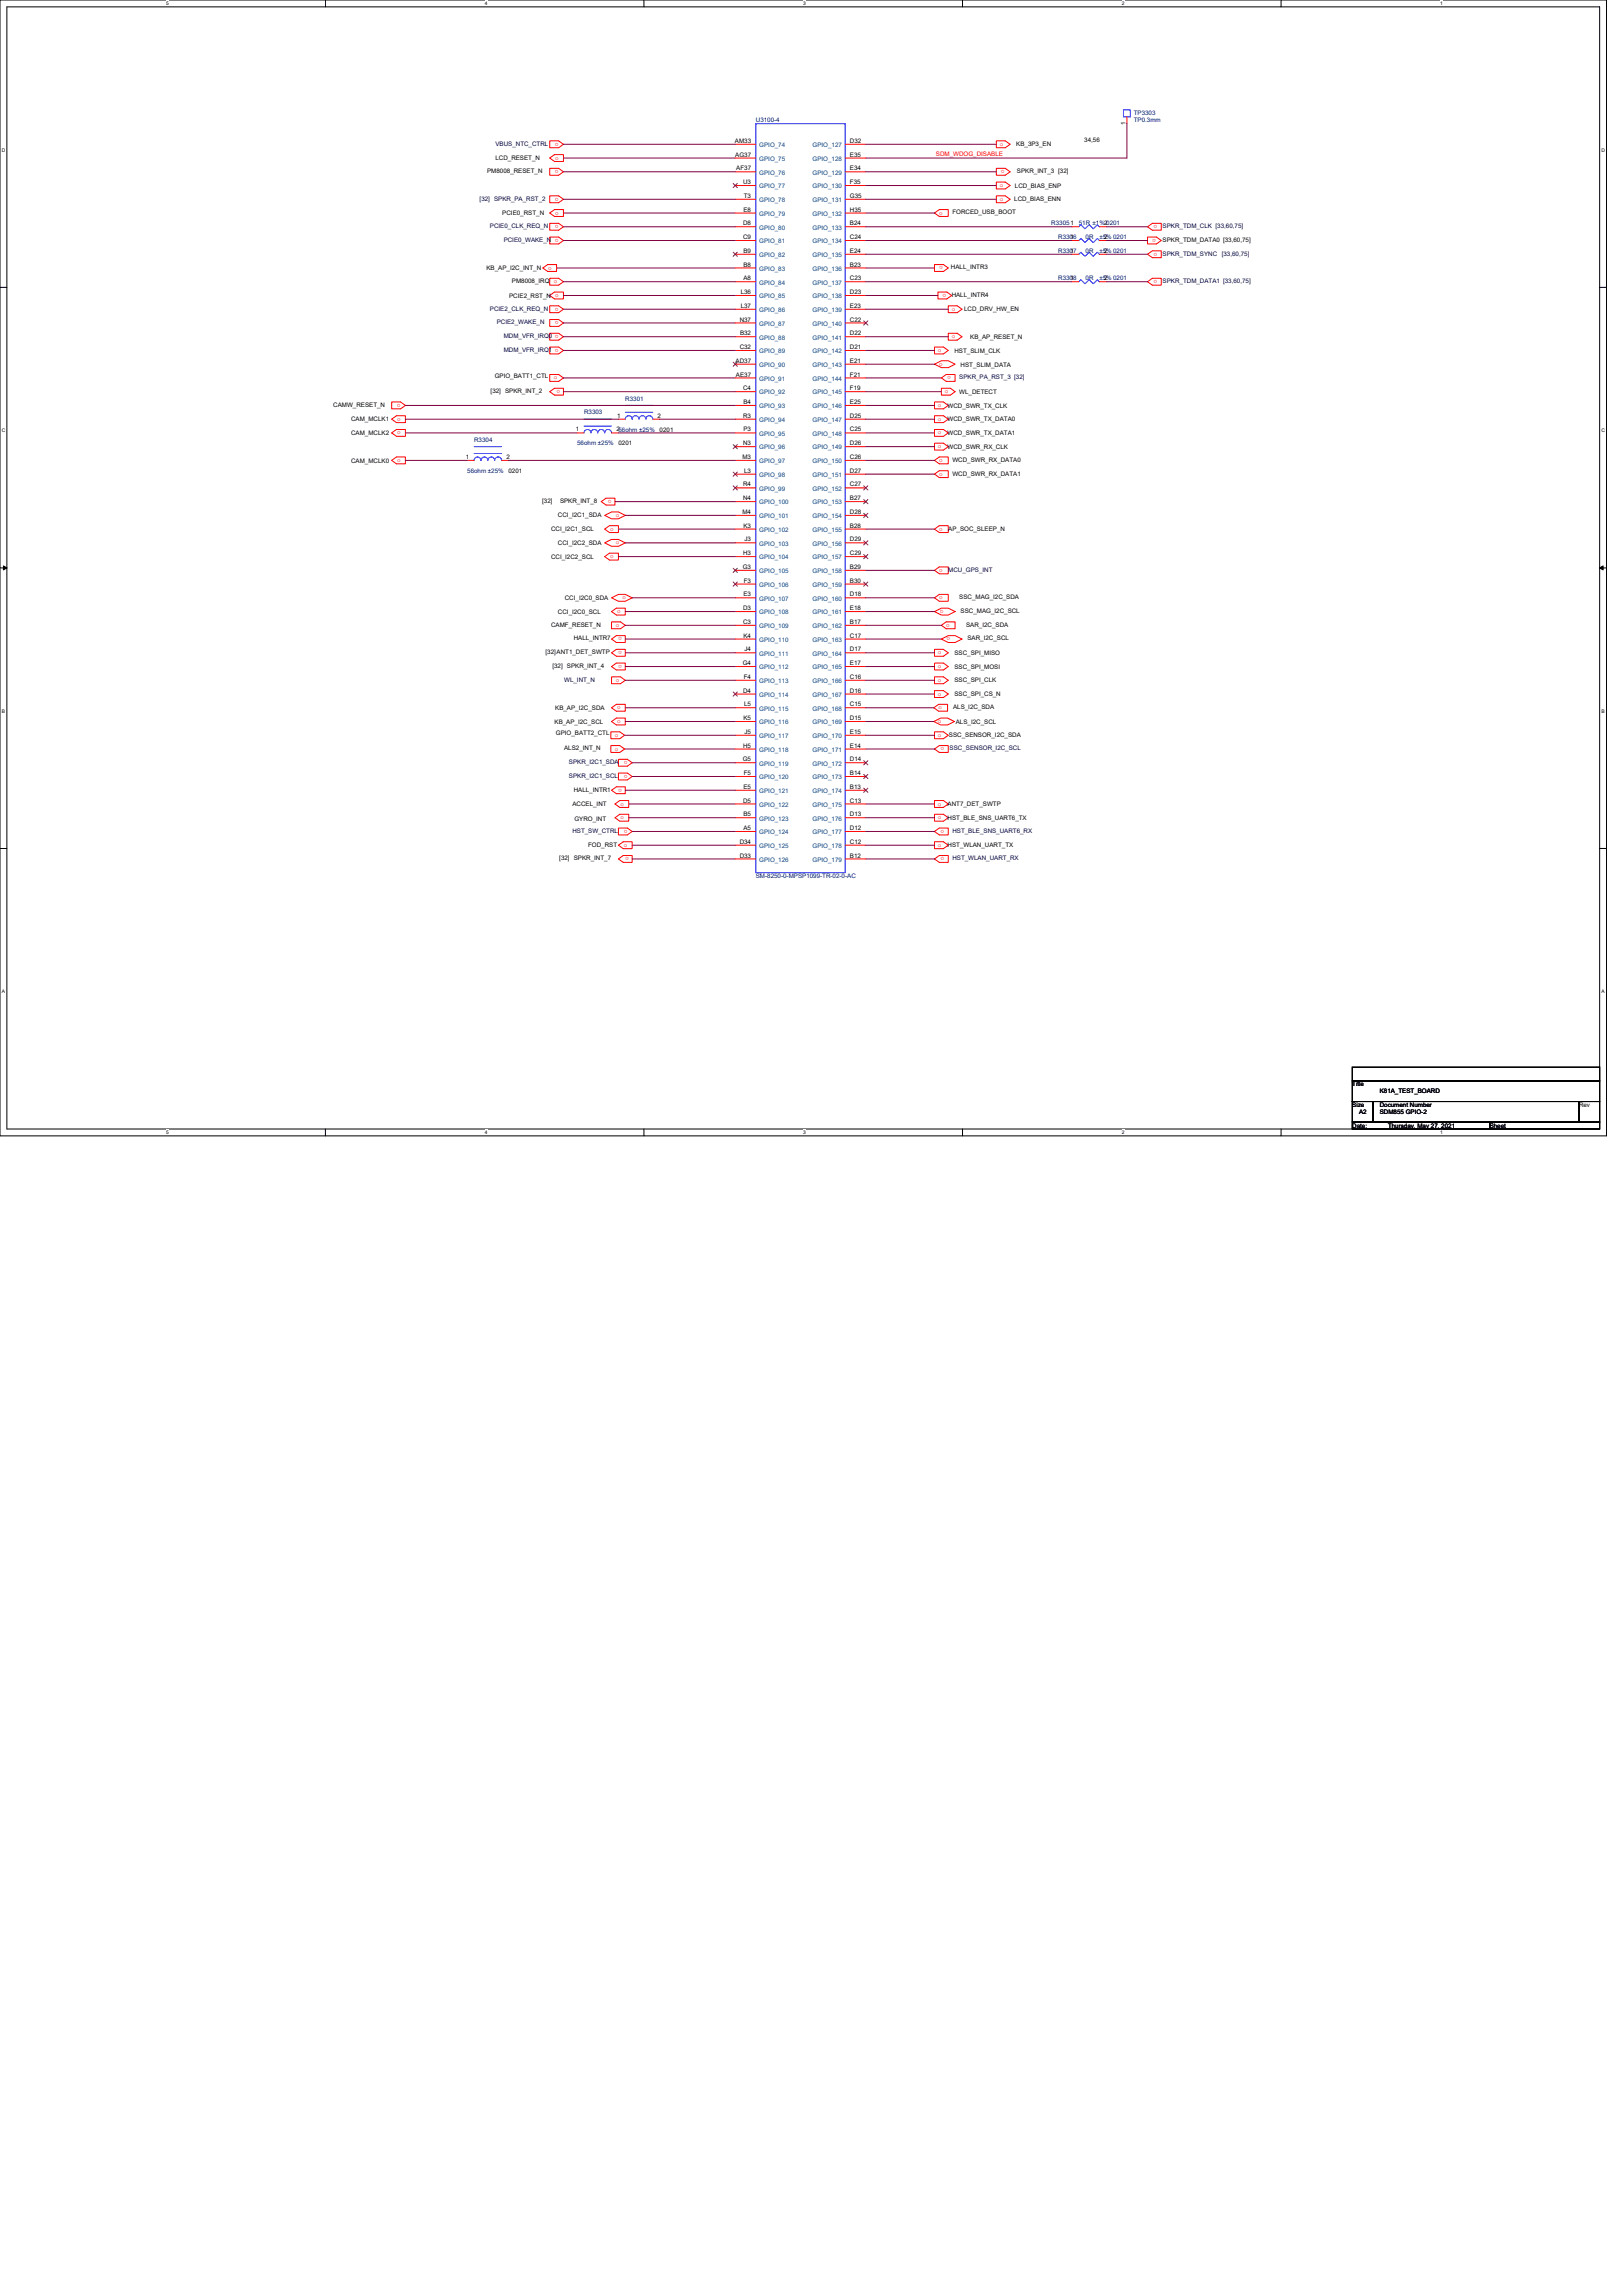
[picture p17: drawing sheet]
<svg xmlns="http://www.w3.org/2000/svg" width="210mm" height="297mm" viewBox="0 0 210 297" stroke-linecap="round" stroke-linejoin="round" font-family="sans-serif">
<defs><g id="words">
<g font-size=".8" fill="#000080">
<text x="97.8" y="15.8">U3100-4</text>
<text x="146.7" y="14.9">TP3303</text>
<text x="146.7" y="15.8">TP0.3mm</text>
<text x="136" y="29.2">R33051</text>
<text x="139.6" y="29.2">51R ±1% 0201</text>
<text x="136.9" y="30.9">R3306</text>
<text x="136.9" y="32.7">R3307</text>
<text x="140.5" y="30.9">0R</text>
<text x="140.5" y="32.7">0R</text>
<text x="142.2" y="30.9">±5% 0201</text>
<text x="142.2" y="32.7">±5% 0201</text>
<text x="136.9" y="36.3">R3308</text>
<text x="140.5" y="36.3">0R</text>
<text x="142.2" y="36.3">±5% 0201</text>
<text x="75.6" y="53.6">R3303</text>
<text x="80.9" y="51.8">R3301</text>
<text x="61.3" y="57.2">R3304</text>
<text x="74.7" y="57.6">56ohm ±25%</text>
<text x="60.5" y="61.2">56ohm ±25%</text>
<text x="97.8" y="113.6">SM-8250-0-MPSP1099-TR-02-0-AC</text>
</g>
<g font-size=".8">
<text x="145.6" y="16.2" transform="rotate(-90 145.6 16.2)">1</text>
<text x="63" y="22.4">PM8008_RESET_N</text>
<text x="64.1" y="20.7">LCD_RESET_N</text>
<text x="95.1" y="18.5">AM33</text>
<text x="95.1" y="20.3">AG37</text>
<text x="95.3" y="22">AF37</text>
<text x="96.1" y="23.8">U3</text>
<text x="110" y="18.5">D32</text>
<text x="110" y="20.3">E35</text>
<text x="110" y="22">E34</text>
<text x="110" y="23.8">F35</text>
<text x="131.5" y="18.9">KB_3P3_EN</text>
<text x="131.6" y="22.4">SPKR_INT_3 [32]</text>
<text x="140.3" y="18.3">34,56</text>
<text x="65" y="27.8">PCIE0_RST_N</text>
<text x="96.1" y="29.2">D8</text>
<text x="96.2" y="27.4">E8</text>
<text x="96.2" y="25.6">T3</text>
<text x="110" y="25.6">G35</text>
<text x="110" y="27.4">H35</text>
<text x="110" y="29.2">B24</text>
<text x="123.2" y="27.7">FORCED_USB_BOOT</text>
<text x="131.2" y="26.1">LCD_BIAS_ENN</text>
<text x="131.3" y="24.3">LCD_BIAS_ENP</text>
<text x="142.9" y="29.2">2</text>
<text x="62.9" y="34.9">KB_AP_I2C_INT_N</text>
<text x="96.1" y="30.9">C9</text>
<text x="96.2" y="32.7">B9</text>
<text x="96.2" y="34.5">B8</text>
<text x="110" y="30.9">C24</text>
<text x="110" y="32.7">E24</text>
<text x="110" y="34.5">B23</text>
<text x="123" y="34.9">HALL_INTR3</text>
<text x="138.5" y="30.9">1</text>
<text x="138.5" y="32.7">1</text>
<text x="142.9" y="30.9">2</text>
<text x="142.9" y="32.7">2</text>
<text x="150.4" y="31.3">SPKR_TDM_DATA0 [33,60,75]</text>
<text x="65.9" y="38.5">PCIE2_RST_N o</text>
<text x="66.2" y="36.6">PM8008_IRQ o</text>
<text x="95.7" y="41.6">N37</text>
<text x="95.8" y="38">L36</text>
<text x="95.8" y="39.8">L37</text>
<text x="96.2" y="36.3">A8</text>
<text x="110" y="36.3">C23</text>
<text x="110" y="38">D23</text>
<text x="110" y="39.8">E23</text>
<text x="110" y="41.6">C22</text>
<text x="123.1" y="38.4">HALL_INTR4</text>
<text x="124.7" y="40.3">LCD_DRV_HW_EN</text>
<text x="138.5" y="36.3">1</text>
<text x="142.9" y="36.3">2</text>
<text x="95.2" y="46.9">AD37</text>
<text x="95.7" y="45.2">C32</text>
<text x="95.7" y="43.4">B32</text>
<text x="110" y="43.4">D22</text>
<text x="110" y="45.2">D21</text>
<text x="110" y="46.9">E21</text>
<text x="123.5" y="45.6">HST_SLIM_CLK</text>
<text x="124.3" y="47.5">HST_SLIM_DATA</text>
<text x="125.5" y="43.8">KB_AP_RESET_N</text>
<text x="43.1" y="52.6">CAMW_RESET_N</text>
<text x="63.5" y="50.9">[32] SPKR_INT_2</text>
<text x="64" y="48.9">GPIO_BATT1_CTL</text>
<text x="95.2" y="48.7">AE37</text>
<text x="96.1" y="50.5">C4</text>
<text x="96.2" y="52.3">B4</text>
<text x="110" y="48.7">F21</text>
<text x="110" y="50.5">F19</text>
<text x="110" y="52.3">E25</text>
<text x="122.6" y="52.7">WCD_SWR_TX_CLK</text>
<text x="124.1" y="50.9">WL_DETECT</text>
<text x="45.4" y="54.5">CAM_MCLK1</text>
<text x="45.4" y="59.8">CAM_MCLK0</text>
<text x="45.4" y="56.3">CAM_MCLK2</text>
<text x="60.3" y="59.4">1</text>
<text x="65.5" y="59.4">2</text>
<text x="74.5" y="55.8">1</text>
<text x="79.7" y="55.8">256ohm ±25%</text>
<text x="79.8" y="54">1</text>
<text x="80" y="57.6">0201</text>
<text x="85.1" y="54">2</text>
<text x="85.3" y="55.8">0201</text>
<text x="96.1" y="59.4">M3</text>
<text x="96.1" y="54">R3</text>
<text x="96.1" y="57.6">N3</text>
<text x="96.2" y="55.8">P3</text>
<text x="110" y="54">D25</text>
<text x="110" y="55.8">C25</text>
<text x="110" y="57.6">D26</text>
<text x="110" y="59.4">C26</text>
<text x="122.6" y="54.5">WCD_SWR_TX_DATA0</text>
<text x="122.6" y="56.3">WCD_SWR_TX_DATA1</text>
<text x="122.6" y="58.1">WCD_SWR_RX_CLK</text>
<text x="123.2" y="59.7">WCD_SWR_RX_DATA0</text>
<text x="65.8" y="61.2">0201</text>
<text x="70.1" y="65.1">[32]</text>
<text x="72.5" y="65.1">SPKR_INT_8</text>
<text x="96.1" y="62.9">R4</text>
<text x="96.1" y="64.7">N4</text>
<text x="96.3" y="61.2">L3</text>
<text x="110" y="61.2">D27</text>
<text x="110" y="62.9">C27</text>
<text x="110" y="64.7">B27</text>
<text x="123.2" y="61.5">WCD_SWR_RX_DATA1</text>
<text x="71.3" y="68.7">CCI_I2C1_SCL</text>
<text x="72.2" y="66.9">CCI_I2C1_SDA</text>
<text x="72.2" y="70.5">CCI_I2C2_SDA</text>
<text x="96.1" y="66.5">M4</text>
<text x="96.1" y="71.8">H3</text>
<text x="96.2" y="68.3">K3</text>
<text x="96.3" y="70">J3</text>
<text x="110" y="66.5">D28</text>
<text x="110" y="68.3">B28</text>
<text x="110" y="70">D29</text>
<text x="110" y="71.8">C29</text>
<text x="122.7" y="68.6">AP_SOC_SLEEP_N</text>
<text x="71.3" y="72.3">CCI_I2C2_SCL</text>
<text x="73.1" y="77.6">CCI_I2C0_SDA</text>
<text x="96.1" y="73.6">G3</text>
<text x="96.2" y="77.2">E3</text>
<text x="96.2" y="75.4">F3</text>
<text x="110" y="73.6">B29</text>
<text x="110" y="75.4">B30</text>
<text x="110" y="77.2">D18</text>
<text x="124.1" y="77.5">SSC_MAG_I2C_SDA</text>
<text x="71.3" y="81.1">CAMF_RESET_N</text>
<text x="72.2" y="79.4">CCI_I2C0_SCL</text>
<text x="74.2" y="82.9">HALL_INTR7</text>
<text x="96.1" y="78.9">D3</text>
<text x="96.1" y="80.7">C3</text>
<text x="96.2" y="82.5">K4</text>
<text x="110" y="78.9">E18</text>
<text x="110" y="80.7">B17</text>
<text x="110" y="82.5">C17</text>
<text x="124.3" y="79.3">SSC_MAG_I2C_SCL</text>
<text x="125" y="81.1">SAR_I2C_SDA</text>
<text x="125.2" y="82.9">SAR_I2C_SCL</text>
<text x="70.6" y="84.6">[32]ANT1_DET_SWTP</text>
<text x="71.5" y="86.4">[32] SPKR_INT_4</text>
<text x="96.1" y="86">G4</text>
<text x="96.1" y="89.6">D4</text>
<text x="96.2" y="87.8">F4</text>
<text x="96.3" y="84.3">J4</text>
<text x="110" y="84.3">D17</text>
<text x="110" y="86">E17</text>
<text x="110" y="87.8">C16</text>
<text x="110" y="89.6">D16</text>
<text x="123.5" y="84.7">SSC_SPI_MISO</text>
<text x="123.5" y="86.5">SSC_SPI_MOSI</text>
<text x="123.5" y="88.3">SSC_SPI_CLK</text>
<text x="71.7" y="93.6">KB_AP_I2C_SCL</text>
<text x="71.8" y="91.8">KB_AP_I2C_SDA</text>
<text x="71.9" y="95.1">GPIO_BATT2_CTL</text>
<text x="96.2" y="93.2">K5</text>
<text x="96.3" y="91.4">L5</text>
<text x="96.3" y="94.9">J5</text>
<text x="110" y="91.4">C15</text>
<text x="110" y="93.2">D15</text>
<text x="110" y="94.9">E15</text>
<text x="122.8" y="95.4">SSC_SENSOR_I2C_SDA</text>
<text x="123.3" y="91.8">ALS_I2C_SDA</text>
<text x="123.5" y="90.1">SSC_SPI_CS_N</text>
<text x="123.7" y="93.6">ALS_I2C_SCL</text>
<text x="73" y="97.1">ALS2_INT_N</text>
<text x="96.1" y="98.5">G5</text>
<text x="96.1" y="96.7">H5</text>
<text x="96.2" y="100.3">F5</text>
<text x="110" y="96.7">E14</text>
<text x="110" y="98.5">D14</text>
<text x="110" y="100.3">B14</text>
<text x="74.1" y="104.3">ACCEL_INT</text>
<text x="74.2" y="102.4">HALL_INTR1</text>
<text x="74.3" y="106.2">GYRO_INT</text>
<text x="96.1" y="103.8">D5</text>
<text x="96.2" y="102.1">E5</text>
<text x="96.2" y="105.6">B5</text>
<text x="96.2" y="107.4">A5</text>
<text x="110" y="102.1">B13</text>
<text x="110" y="103.8">C13</text>
<text x="110" y="105.6">D13</text>
<text x="110" y="107.4">D12</text>
<text x="122.6" y="106.1">HST_BLE_SNS_UART6_TX</text>
<text x="122.6" y="104.3">ANT7_DET_SWTP</text>
<text x="72.4" y="111.3">[32] SPKR_INT_7</text>
<text x="76.1" y="109.6">FOD_RST</text>
<text x="95.7" y="109.2">D34</text>
<text x="95.7" y="110.9">D33</text>
<text x="110" y="109.2">C12</text>
<text x="110" y="110.9">B12</text>
<text x="122.6" y="109.6">HST_WLAN_UART_TX</text>
<text x="175" y="140.6">Title</text>
<text x="175" y="143.2">Size</text>
<text x="178.5" y="143.2">Document Number</text>
<text x="178.5" y="141.4">K81A_TEST_BOARD</text>
<text x="204.3" y="143.2">Rev</text>
<text x="175" y="145.9">Date:</text>
<text x="175.8" y="144.1">A2</text>
<text x="178.5" y="144.1">SDM855 GPIO-2</text>
<text x="179.6" y="145.9">Thursday, May 27, 2021</text>
<text x="192.7" y="145.9">Sheet</text>
</g>
<g font-size=".8" fill="#000040">
<text x="64.1" y="18.9">VBUS_NTC_CTRL</text>
<text x="62.1" y="26">[32] SPKR_PA_RST_2</text>
<text x="63.4" y="29.5">PCIE0_CLK_REQ_N</text>
<text x="150.4" y="29.5">SPKR_TDM_CLK [33,60,75]</text>
<text x="65.2" y="31.3">PCIE0_WAKE_N</text>
<text x="150.4" y="33.1">SPKR_TDM_SYNC</text>
<text x="158.1" y="33.1">[33,60,75]</text>
<text x="63.4" y="40.2">PCIE2_CLK_REQ_N</text>
<text x="64.3" y="42">PCIE2_WAKE_N</text>
<text x="150.4" y="36.6">SPKR_TDM_DATA1 [33,60,75]</text>
<text x="65.2" y="43.7">MDM_VFR_IRQ0</text>
<text x="65.2" y="45.5">MDM_VFR_IRQ1</text>
<text x="124.1" y="49.1">SPKR_PA_RST_3 [32]</text>
<text x="122.7" y="74">MCU_GPS_INT</text>
<text x="73" y="88.3">WL_INT_N</text>
<text x="73.6" y="98.9">SPKR_I2C1_SDA</text>
<text x="73.6" y="100.6">SPKR_I2C1_SCL</text>
<text x="122.9" y="97.1">SSC_SENSOR_I2C_SCL</text>
<text x="74.1" y="107.8">HST_SW_CTRL</text>
<text x="123.2" y="107.8">HST_BLE_SNS_UART6_RX</text>
<text x="123.2" y="111.3">HST_WLAN_UART_RX</text>
</g>
<g font-size=".8" fill="#f00">
<text x="71.8" y="20.6">o</text>
<text x="72.3" y="22" transform="rotate(-180 72.3 22)">o</text>
<text x="72.3" y="18.4" transform="rotate(-180 72.3 18.4)">o</text>
<text x="121.1" y="20.2">SDM_WDOG_DISABLE</text>
<text x="129.3" y="18.9">o</text>
<text x="130" y="22" transform="rotate(-180 130 22)">o</text>
<text x="71.8" y="27.8">o</text>
<text x="72.3" y="29.1" transform="rotate(-180 72.3 29.1)">o</text>
<text x="72.3" y="25.6" transform="rotate(-180 72.3 25.6)">o</text>
<text x="121.5" y="27.8">o</text>
<text x="129.3" y="24.2">o</text>
<text x="129.3" y="26">o</text>
<text x="149.7" y="29.1" transform="rotate(-180 149.7 29.1)">o</text>
<text x="70.9" y="34.9">o</text>
<text x="72.3" y="30.9" transform="rotate(-180 72.3 30.9)">o</text>
<text x="122" y="34.4" transform="rotate(-180 122 34.4)">o</text>
<text x="149.5" y="30.9" transform="rotate(-180 149.5 30.9)">o</text>
<text x="149.7" y="32.7" transform="rotate(-180 149.7 32.7)">o</text>
<text x="72.3" y="39.8" transform="rotate(-180 72.3 39.8)">o</text>
<text x="72.3" y="41.6" transform="rotate(-180 72.3 41.6)">o</text>
<text x="122.4" y="38" transform="rotate(-180 122.4 38)">o</text>
<text x="123.1" y="40.2">o</text>
<text x="149.7" y="36.2" transform="rotate(-180 149.7 36.2)">o</text>
<text x="72.3" y="43.3" transform="rotate(-180 72.3 43.3)">o</text>
<text x="72.3" y="45.1" transform="rotate(-180 72.3 45.1)">o</text>
<text x="121.3" y="45.5">o</text>
<text x="121.5" y="47.3">o</text>
<text x="123.1" y="43.8">o</text>
<text x="51.8" y="52.2" transform="rotate(-180 51.8 52.2)">o</text>
<text x="71.7" y="49.1">o</text>
<text x="72.5" y="50.5" transform="rotate(-180 72.5 50.5)">o</text>
<text x="121.3" y="52.6">o</text>
<text x="122.2" y="50.9">o</text>
<text x="123" y="48.7" transform="rotate(-180 123 48.7)">o</text>
<text x="51.4" y="54.4">o</text>
<text x="51.4" y="59.8">o</text>
<text x="51.4" y="56.2">o</text>
<text x="121.3" y="54.4">o</text>
<text x="121.3" y="56.2">o</text>
<text x="121.3" y="58">o</text>
<text x="121.5" y="59.8">o</text>
<text x="79.1" y="64.7" transform="rotate(-180 79.1 64.7)">o</text>
<text x="121.5" y="61.5">o</text>
<text x="78.9" y="68.6">o</text>
<text x="79.7" y="66.9">o</text>
<text x="79.7" y="70.4">o</text>
<text x="121.5" y="68.6">o</text>
<text x="78.9" y="72.2">o</text>
<text x="80.5" y="77.5">o</text>
<text x="121.5" y="77.5">o</text>
<text x="121.5" y="74">o</text>
<text x="79.7" y="81.1">o</text>
<text x="79.8" y="79.3">o</text>
<text x="80.5" y="82.5" transform="rotate(-180 80.5 82.5)">o</text>
<text x="122.1" y="78.9" transform="rotate(-180 122.1 78.9)">o</text>
<text x="122.4" y="81.1">o</text>
<text x="122.9" y="82.5" transform="rotate(-180 122.9 82.5)">o</text>
<text x="79.7" y="88.2">o</text>
<text x="80.5" y="86" transform="rotate(-180 80.5 86)">o</text>
<text x="80.5" y="84.2" transform="rotate(-180 80.5 84.2)">o</text>
<text x="121.3" y="84.7">o</text>
<text x="121.3" y="86.4">o</text>
<text x="121.3" y="88.2">o</text>
<text x="121.3" y="90">o</text>
<text x="79.6" y="95.3">o</text>
<text x="79.8" y="93.5">o</text>
<text x="79.8" y="91.8">o</text>
<text x="121.3" y="95.3">o</text>
<text x="121.3" y="93.5">o</text>
<text x="121.4" y="91.8">o</text>
<text x="79.6" y="97.1">o</text>
<text x="81.2" y="98.5" transform="rotate(-180 81.2 98.5)">o</text>
<text x="81.2" y="100.2" transform="rotate(-180 81.2 100.2)">o</text>
<text x="122.1" y="96.7" transform="rotate(-180 122.1 96.7)">o</text>
<text x="80.3" y="104.2">o</text>
<text x="80.3" y="106">o</text>
<text x="80.5" y="102" transform="rotate(-180 80.5 102)">o</text>
<text x="81.2" y="107.3" transform="rotate(-180 81.2 107.3)">o</text>
<text x="121.3" y="106">o</text>
<text x="121.3" y="104.2">o</text>
<text x="122.1" y="107.3" transform="rotate(-180 122.1 107.3)">o</text>
<text x="80.7" y="109.5">o</text>
<text x="81.3" y="110.9" transform="rotate(-180 81.3 110.9)">o</text>
<text x="121.3" y="109.5">o</text>
<text x="122.1" y="110.9" transform="rotate(-180 122.1 110.9)">o</text>
</g>
<g font-size=".8" fill="#004080">
<text x="98.2" y="19">GPIO_74</text>
<text x="98.2" y="20.8">GPIO_75</text>
<text x="98.2" y="22.6">GPIO_76</text>
<text x="105.1" y="19">GPIO_127</text>
<text x="105.1" y="20.8">GPIO_128</text>
<text x="105.1" y="22.6">GPIO_129</text>
<text x="98.2" y="24.4">GPIO_77</text>
<text x="98.2" y="26.1">GPIO_78</text>
<text x="98.2" y="27.9">GPIO_79</text>
<text x="98.2" y="29.7">GPIO_80</text>
<text x="105.1" y="24.4">GPIO_130</text>
<text x="105.1" y="26.1">GPIO_131</text>
<text x="105.1" y="27.9">GPIO_132</text>
<text x="105.1" y="29.7">GPIO_133</text>
<text x="98.2" y="31.5">GPIO_81</text>
<text x="98.2" y="33.3">GPIO_82</text>
<text x="98.2" y="35">GPIO_83</text>
<text x="105.1" y="31.5">GPIO_134</text>
<text x="105.1" y="33.3">GPIO_135</text>
<text x="105.1" y="35">GPIO_136</text>
<text x="98.2" y="36.8">GPIO_84</text>
<text x="98.2" y="38.6">GPIO_85</text>
<text x="98.2" y="40.4">GPIO_86</text>
<text x="105.1" y="36.8">GPIO_137</text>
<text x="105.1" y="38.6">GPIO_138</text>
<text x="105.1" y="40.4">GPIO_139</text>
<text x="98.2" y="42.1">GPIO_87</text>
<text x="98.2" y="43.9">GPIO_88</text>
<text x="98.2" y="45.7">GPIO_89</text>
<text x="98.2" y="47.5">GPIO_90</text>
<text x="105.1" y="42.1">GPIO_140</text>
<text x="105.1" y="43.9">GPIO_141</text>
<text x="105.1" y="45.7">GPIO_142</text>
<text x="105.1" y="47.5">GPIO_143</text>
<text x="98.2" y="49.3">GPIO_91</text>
<text x="98.2" y="51">GPIO_92</text>
<text x="98.2" y="52.8">GPIO_93</text>
<text x="105.1" y="49.3">GPIO_144</text>
<text x="105.1" y="51">GPIO_145</text>
<text x="105.1" y="52.8">GPIO_146</text>
<text x="98.2" y="54.6">GPIO_94</text>
<text x="98.2" y="56.4">GPIO_95</text>
<text x="98.2" y="58.1">GPIO_96</text>
<text x="98.2" y="59.9">GPIO_97</text>
<text x="105.1" y="54.6">GPIO_147</text>
<text x="105.1" y="56.4">GPIO_148</text>
<text x="105.1" y="58.1">GPIO_149</text>
<text x="105.1" y="59.9">GPIO_150</text>
<text x="98.2" y="61.7">GPIO_98</text>
<text x="98.2" y="63.5">GPIO_99</text>
<text x="98.2" y="65.3">GPIO_100</text>
<text x="105.1" y="61.7">GPIO_151</text>
<text x="105.1" y="63.5">GPIO_152</text>
<text x="105.1" y="65.3">GPIO_153</text>
<text x="98.2" y="67">GPIO_101</text>
<text x="98.2" y="68.8">GPIO_102</text>
<text x="98.2" y="70.6">GPIO_103</text>
<text x="105.1" y="67">GPIO_154</text>
<text x="105.1" y="68.8">GPIO_155</text>
<text x="105.1" y="70.6">GPIO_156</text>
<text x="98.2" y="72.4">GPIO_104</text>
<text x="98.2" y="74.1">GPIO_105</text>
<text x="98.2" y="75.9">GPIO_106</text>
<text x="98.2" y="77.7">GPIO_107</text>
<text x="105.1" y="72.4">GPIO_157</text>
<text x="105.1" y="74.1">GPIO_158</text>
<text x="105.1" y="75.9">GPIO_159</text>
<text x="105.1" y="77.7">GPIO_160</text>
<text x="98.2" y="79.5">GPIO_108</text>
<text x="98.2" y="81.3">GPIO_109</text>
<text x="98.2" y="83">GPIO_110</text>
<text x="105.1" y="79.5">GPIO_161</text>
<text x="105.1" y="81.3">GPIO_162</text>
<text x="105.1" y="83">GPIO_163</text>
<text x="98.2" y="84.8">GPIO_111</text>
<text x="98.2" y="86.6">GPIO_112</text>
<text x="98.2" y="88.4">GPIO_113</text>
<text x="105.1" y="84.8">GPIO_164</text>
<text x="105.1" y="86.6">GPIO_165</text>
<text x="105.1" y="88.4">GPIO_166</text>
<text x="98.2" y="90.2">GPIO_114</text>
<text x="98.2" y="91.9">GPIO_115</text>
<text x="98.2" y="93.7">GPIO_116</text>
<text x="98.2" y="95.5">GPIO_117</text>
<text x="105.1" y="90.2">GPIO_167</text>
<text x="105.1" y="91.9">GPIO_168</text>
<text x="105.1" y="93.7">GPIO_169</text>
<text x="105.1" y="95.5">GPIO_170</text>
<text x="98.2" y="97.3">GPIO_118</text>
<text x="98.2" y="99">GPIO_119</text>
<text x="98.2" y="100.8">GPIO_120</text>
<text x="105.1" y="97.3">GPIO_171</text>
<text x="105.1" y="99">GPIO_172</text>
<text x="105.1" y="100.8">GPIO_173</text>
<text x="98.2" y="102.6">GPIO_121</text>
<text x="98.2" y="104.4">GPIO_122</text>
<text x="98.2" y="106.2">GPIO_123</text>
<text x="98.2" y="107.9">GPIO_124</text>
<text x="105.1" y="102.6">GPIO_174</text>
<text x="105.1" y="104.4">GPIO_175</text>
<text x="105.1" y="106.2">GPIO_176</text>
<text x="105.1" y="107.9">GPIO_177</text>
<text x="98.2" y="109.7">GPIO_125</text>
<text x="98.2" y="111.5">GPIO_126</text>
<text x="105.1" y="109.7">GPIO_178</text>
<text x="105.1" y="111.5">GPIO_179</text>
</g>
<g font-size=".6">
<text x="21.5" y=".7">5</text>
<text x="62.7" y=".7">4</text>
<text x="103.9" y=".7">3</text>
<text x="145.1" y=".7">2</text>
<text x="186.3" y=".7">1</text>
<text x=".2" y="19.6">D</text>
<text x="207.2" y="19.6">D</text>
<text x=".2" y="55.9">C</text>
<text x="207.2" y="55.9">C</text>
<text x=".2" y="92.2">B</text>
<text x="207.2" y="92.2">B</text>
<text x=".2" y="128.5">A</text>
<text x="207.2" y="128.5">A</text>
<text x="21.5" y="146.7">5</text>
<text x="62.7" y="146.7">4</text>
<text x="103.9" y="146.7">3</text>
<text x="145.1" y="146.7">2</text>
<text x="186.3" y="146.7">1</text>
</g>
</g></defs>
<path d="M0 0h207.8v147h-207.8zM.9 .9h206.1v145.2h-206.1z" fill="none" stroke="#000" stroke-width=".13"/>
<g fill="#fff">
<path d="M21.5 .1h.4v.7h-.4z"/>
<path d="M21.5 146.2h.4v.7h-.4z"/>
</g>
<path d="M42.1 0v.9M42.1 146.1v.9" fill="none" stroke="#000" stroke-width=".13"/>
<g fill="#fff">
<path d="M62.7 .1h.4v.7h-.4z"/>
<path d="M62.7 146.2h.4v.7h-.4z"/>
</g>
<path d="M83.3 0v.9M83.3 146.1v.9" fill="none" stroke="#000" stroke-width=".13"/>
<g fill="#fff">
<path d="M103.9 .1h.4v.7h-.4z"/>
<path d="M103.9 146.2h.4v.7h-.4z"/>
</g>
<path d="M124.5 0v.9M124.5 146.1v.9" fill="none" stroke="#000" stroke-width=".13"/>
<g fill="#fff">
<path d="M145.1 .1h.4v.7h-.4z"/>
<path d="M145.1 146.2h.4v.7h-.4z"/>
</g>
<path d="M165.7 0v.9M165.7 146.1v.9" fill="none" stroke="#000" stroke-width=".13"/>
<g fill="#fff">
<path d="M186.3 .1h.4v.7h-.4z"/>
<path d="M186.3 146.2h.4v.7h-.4z"/>
<path d="M.2 19h.5v.7h-.5z"/>
<path d="M207.2 19h.4v.7h-.4z"/>
<path d="M.2 55.3h.5v.7h-.5z"/>
<path d="M207.2 55.3h.4v.7h-.4z"/>
</g>
<path d="M0 37.2h.9M207 37.2h.8" fill="none" stroke="#000" stroke-width=".13"/>
<g fill="#fff">
<path d="M.2 91.6h.4v.7h-.4z"/>
<path d="M207.2 91.6h.4v.7h-.4z"/>
</g>
<path d="M0 73.5h.9M207 73.5h.8" fill="none" stroke="#000" stroke-width=".13"/>
<path d="M.4 73.2l.5 .3-.5 .2zM207 73.5l.4-.3v.5z" fill="#000" stroke="#000" stroke-width=".13"/>
<g fill="#fff">
<path d="M.2 127.9h.4v.7h-.4z"/>
<path d="M207.2 127.9h.4v.7h-.4z"/>
</g>
<path d="M0 109.8h.9M207 109.8h.8M175 138.1h32v1.7h-32zM175 139.8h32v2.7h-32zM175 142.5h2.6v2.7h-2.6zM175 145.2h17.7v.9h-17.7zM177.6 142.5h26.7v2.7h-26.7zM192.7 145.2h14.3v.9h-14.3zM204.3 142.5h2.7v2.7h-2.7z" fill="none" stroke="#000" stroke-width=".13"/>
<g fill="none" stroke="#f00" stroke-width=".13">
<path d="M71.1 18.2h1.2l.6 .5-.6 .4h-1.2zM95.1 18.7h2.7M109.3 18.7h2.7M128.9 18.2h1.2l.6 .5-.6 .4h-1.2zM145.8 15.1v.9M70.2 34.7l.7-.5h1.1v.9h-1.1zM71.1 27.6l.6-.5h1.2v.9h-1.2zM71.1 38.2l.6-.4h1.2v.9h-1.2zM71.1 20.4l.6-.4h1.2v.9h-1.2zM71.1 28.9h1.2l.6 .4-.6 .5h-1.2zM71.1 30.7h1.2l.6 .4-.6 .5h-1.2zM71.1 39.6h1.2l.6 .4-.6 .4h-1.2z"/>
<path d="M71.1 36h1.2l.6 .4-.6 .5h-1.2zM71.1 25.3h1.2l.6 .5-.6 .4h-1.2zM71.1 21.8h1.2l.6 .4-.6 .5h-1.2zM95.1 20.4h2.7M95.1 22.2h2.7M95.1 24h2.7M95.1 25.8h2.7M95.1 27.6h2.7M95.1 29.3h2.7M95.1 31.1h2.7M95.1 32.9h2.7M95.1 34.7h2.7"/>
<path d="M95.1 36.4h2.7M95.1 38.2h2.7M109.3 20.4h2.7M109.3 22.2h2.7M109.3 24h2.7M109.3 25.8h2.7M109.3 27.6h2.7M109.3 29.3h2.7M109.3 31.1h2.7M109.3 32.9h2.7M109.3 34.7h2.7M109.3 36.4h2.7"/>
<path d="M109.3 38.2h2.7M120.9 27.6l.6-.5h1.2v.9h-1.2zM120.9 34.2h1.2l.6 .5-.6 .4h-1.2zM121.3 37.8h1.2l.6 .4-.6 .5h-1.2zM122.7 39.6h1.1l.7 .4-.7 .4h-1.1zM128.9 23.6h1.2l.6 .4-.6 .4h-1.2zM128.9 25.3h1.2l.6 .5-.6 .4h-1.2zM128.9 21.8h1.2l.6 .4-.6 .5h-1.2zM138.7 36.4h.9M138.7 31.1h.9M138.7 29.3h.9M138.7 32.9h.9"/>
<path d="M142.2 36.4h.9M142.2 31.1h.9M142.2 29.3h.9M142.2 32.9h.9M148.5 36.4l.6-.4h1.1v.9h-1.1zM148.5 32.9l.6-.5h1.1v.9h-1.1zM148.5 29.3l.6-.4h1.1v.9h-1.1zM148.5 30.7h1.1l.6 .4-.6 .5h-1.1zM50.7 54.2l.6-.4h1.2v.9h-1.2zM50.7 59.6l.6-.5h1.2v.9h-1.2zM50.7 56l.6-.4h1.2v.9h-1.2zM50.7 52h1.1l.7 .5-.7 .4h-1.1z"/>
<path d="M60.5 59.6h.8M64.9 59.6h.9M71.1 50.7l.6-.5h1.2v.9h-1.2zM71.1 41.3h1.2l.6 .5-.6 .4h-1.2zM71.1 43.1h1.2l.6 .5-.6 .4h-1.2zM71.1 44.9h1.2l.6 .4-.6 .5h-1.2zM71.1 48.5h1.2l.6 .4-.6 .4h-1.2zM74.7 56h.9M79.1 56h.9M80 54.2h.9M84.5 54.2h.8M95.1 40h2.7"/>
<path d="M95.1 41.8h2.7M95.1 43.6h2.7M95.1 45.3h2.7M95.1 47.1h2.7M95.1 48.9h2.7M95.1 50.7h2.7M95.1 52.5h2.7M95.1 54.2h2.7M95.1 56h2.7M95.1 57.8h2.7M95.1 59.6h2.7M109.3 40h2.7"/>
<path d="M109.3 41.8h2.7M109.3 43.6h2.7M109.3 45.3h2.7M109.3 47.1h2.7M109.3 48.9h2.7M109.3 50.7h2.7M109.3 52.5h2.7M109.3 54.2h2.7M109.3 56h2.7M109.3 57.8h2.7M109.3 59.6h2.7M120.9 47.1l.9-.4h.9l.9 .4-.9 .5h-.9z"/>
<path d="M120.9 59.6l.6-.5h1.2v.9h-1.2zM120.9 44.9h1.2l.6 .4-.6 .5h-1.2zM120.9 52h1.2l.6 .5-.6 .4h-1.2zM120.9 53.8h1.2l.6 .4-.6 .5h-1.2zM120.9 55.6h1.2l.6 .4-.6 .5h-1.2zM120.9 57.3h1.2l.6 .5-.6 .4h-1.2zM121.8 48.9l.6-.4h1.2v.8h-1.2zM121.8 50.2h1.1l.7 .5-.7 .4h-1.1zM122.7 43.1h1.1l.7 .5-.7 .4h-1.1zM77.8 64.9l.6-.4h1.2v.8h-1.2zM78.2 68.5l.7-.5h1.1v.9h-1.1zM78.2 72l.7-.4h1.1v.9h-1.1z"/>
<path d="M78.2 66.7l.9-.5h.9l.9 .5-.9 .4h-.9zM78.2 70.2l.9-.4h.9l.9 .4-.9 .5h-.9zM79.1 77.3l.9-.4h.9l.9 .4-.9 .5h-.9zM79.1 79.1l.6-.4h1.2v.9h-1.2zM95.1 61.3h2.7M95.1 63.1h2.7M95.1 64.9h2.7M95.1 66.7h2.7M95.1 68.5h2.7M95.1 70.2h2.7M95.1 72h2.7M95.1 73.8h2.7"/>
<path d="M95.1 75.6h2.7M95.1 77.3h2.7M95.1 79.1h2.7M109.3 61.3h2.7M109.3 63.1h2.7M109.3 64.9h2.7M109.3 66.7h2.7M109.3 68.5h2.7M109.3 70.2h2.7M109.3 72h2.7M109.3 73.8h2.7M109.3 75.6h2.7"/>
<path d="M109.3 77.3h2.7M109.3 79.1h2.7M120.9 79.1l.9-.4h.9l.9 .4-.9 .5h-.9zM120.9 61.3l.6-.4h1.2v.9h-1.2zM120.9 77.3l.6-.4h1.2v.9h-1.2zM120.9 73.8l.6-.5h1.2v.9h-1.2zM120.9 68.5l.6-.5h1.2v.9h-1.2zM79 94.7h1.2l.6 .4-.6 .5h-1.2zM79 96.5h1.2l.6 .4-.6 .4h-1.2zM79.1 93.3l.6-.4h1.2v.9h-1.2zM79.1 91.6l.6-.5h1.2v.9h-1.2zM79.1 82.7l.6-.5h1.2v.9h-1.2z"/>
<path d="M79.1 86.2l.6-.4h1.2v.9h-1.2zM79.1 84.5l.6-.5h1.2v.9h-1.2zM79.1 80.5h1.2l.6 .4-.6 .4h-1.2zM79.1 87.6h1.2l.6 .4-.6 .5h-1.2zM80 98.2h1.2l.6 .5-.6 .4h-1.2zM95.1 80.9h2.7M95.1 82.7h2.7M95.1 84.5h2.7M95.1 86.2h2.7M95.1 88h2.7M95.1 89.8h2.7M95.1 91.6h2.7"/>
<path d="M95.1 93.3h2.7M95.1 95.1h2.7M95.1 96.9h2.7M95.1 98.7h2.7M109.3 80.9h2.7M109.3 82.7h2.7M109.3 84.5h2.7M109.3 86.2h2.7M109.3 88h2.7M109.3 89.8h2.7M109.3 91.6h2.7M109.3 93.3h2.7"/>
<path d="M109.3 95.1h2.7M109.3 96.9h2.7M109.3 98.7h2.7M120.8 91.6l.6-.5h1.2v.9h-1.2zM120.8 93.3l.9-.4h.9l.9 .4-.9 .5h-.9zM120.9 96.9l.6-.4h1.2v.8h-1.2zM120.9 94.7h1.2l.6 .4-.6 .5h-1.2zM120.9 84h1.2l.6 .5-.6 .4h-1.2zM120.9 85.8h1.2l.6 .4-.6 .5h-1.2zM120.9 87.6h1.2l.6 .4-.6 .5h-1.2zM120.9 89.3h1.2l.6 .5-.6 .4h-1.2zM121.8 82.7l.9-.5h.9l.9 .5-.9 .4h-.9z"/>
<path d="M121.8 80.9l.6-.4h1.2v.8h-1.2zM79.1 102.2l.6-.4h1.2v.9h-1.2zM79.6 104l.6-.4h1.1v.9h-1.1zM79.6 105.8l.6-.5h1.1v.9h-1.1zM80 109.3l.6-.4h1.2v.9h-1.2zM80 111.1l.6-.4h1.2v.9h-1.2zM80 107.1h1.2l.6 .5-.6 .4h-1.2zM80 100h1.2l.6 .5-.6 .4h-1.2zM95.1 100.5h2.7M95.1 102.2h2.7M95.1 104h2.7M95.1 105.8h2.7"/>
<path d="M95.1 107.6h2.7M95.1 109.3h2.7M95.1 111.1h2.7M109.3 100.5h2.7M109.3 102.2h2.7M109.3 104h2.7M109.3 105.8h2.7M109.3 107.6h2.7M109.3 109.3h2.7M109.3 111.1h2.7M120.9 107.6l.6-.5h1.2v.9h-1.2zM120.9 111.1l.6-.4h1.2v.9h-1.2z"/>
<path d="M120.9 105.3h1.2l.6 .5-.6 .4h-1.2zM120.9 108.9h1.2l.6 .4-.6 .5h-1.2zM120.9 103.6h1.2l.6 .4-.6 .5h-1.2z"/>
</g>
<g fill="none" stroke="#00f" stroke-width=".13">
<path d="M97.8 16h11.5v96.9h-11.5zM145.4 14.2h.8v.9h-.8zM139.6 36.4l.2-.2 .6 .5 .5-.5 .5 .5 .6-.5 .2 .2M139.6 31.1l.2-.3 .6 .6 .5-.6 .5 .6 .6-.6 .2 .3M139.6 29.3l.2-.2 .6 .5 .5-.5 .5 .5 .6-.5 .2 .2M139.6 32.9l.2-.3 .6 .6 .5-.6 .5 .6 .6-.6 .2 .3M61.3 59.6a.44 .44 0 0 1 .5-.5 .44 .44 0 0 1 .4 .5 .44 .44 0 0 1 .5-.5 .44 .44 0 0 1 .4 .5 .44 .44 0 0 1 .5-.5 .44 .44 0 0 1 .4 .5 .44 .44 0 0 1 .4-.5 .44 .44 0 0 1 .5 .5M61.3 58.7h3.6M61.3 57.8h3.6M75.6 55.1h3.5M75.6 54.2h3.5M75.6 56a.44 .44 0 0 1 .4-.4 .44 .44 0 0 1 .4 .4 .44 .44 0 0 1 .5-.4 .44 .44 0 0 1 .4 .4 .44 .44 0 0 1 .5-.4 .44 .44 0 0 1 .4 .4 .44 .44 0 0 1 .5-.4 .44 .44 0 0 1 .4 .4"/>
<path d="M80.9 54.2a.44 .44 0 0 1 .4-.4 .44 .44 0 0 1 .5 .4M80.9 53.3h3.6M80.9 52.5h3.6M81.8 54.2a.44 .44 0 0 1 .4-.4 .44 .44 0 0 1 .5 .4 .44 .44 0 0 1 .4-.4 .44 .44 0 0 1 .5 .4M83.6 54.2a.44 .44 0 0 1 .4-.4 .44 .44 0 0 1 .4 .4"/>
</g>
<g fill="none" stroke="#804000" stroke-width=".13">
<path d="M94.9 23.7l.5 .6M94.9 32.6l.5 .6M95.4 23.7l-.6 .6M95.4 32.6l-.6 .6M94.9 46.9l.5 .5M94.9 57.5l.5 .6M95.4 46.9l-.6 .5M95.4 57.5l-.6 .6M111.7 41.5l.6 .6M112.3 41.5l-.6 .6M94.9 61.1l.5 .5M94.9 62.9l.5 .5"/>
<path d="M94.9 73.5l.5 .6M94.9 75.3l.5 .5M95.4 61.1l-.6 .5M95.4 62.9l-.6 .5M95.4 73.5l-.6 .6M95.4 75.3l-.6 .5M111.7 62.9l.6 .5M111.7 64.6l.6 .6M111.7 66.4l.6 .5M111.7 70l.6 .5M111.7 71.7l.6 .6M111.7 75.3l.6 .5"/>
<path d="M112.3 62.9l-.6 .5M112.3 64.6l-.6 .6M112.3 66.4l-.6 .5M112.3 70l-.6 .5M112.3 71.7l-.6 .6M112.3 75.3l-.6 .5M94.9 89.5l.5 .6M95.4 89.5l-.6 .6M111.7 98.4l.6 .6M112.3 98.4l-.6 .6M111.7 100.2l.6 .5M111.7 102l.6 .5"/>
<path d="M112.3 100.2l-.6 .5M112.3 102l-.6 .5"/>
</g>
<g fill="none" stroke="#800040" stroke-width=".13">
<path d="M72.9 18.7h22.2M112 18.7h16.9M145.8 16v4.4h-33.8M72 34.7h23.1M72.9 25.8h22.2M72.9 22.2h22.2M72.9 27.6h22.2M72.9 29.3h22.2M72.9 31.1h22.2M72.9 38.2h22.2M72.9 36.4h22.2M72.9 20.4h22.2"/>
<path d="M112 36.4h26.7M112 32.9h26.7M112 29.3h26.7M112 31.1h26.7M112 25.8h16.9M112 24h16.9M112 22.2h16.9M112 27.6h8.9M112 34.7h8.9M112 38.2h9.3M143.1 36.4h5.4M143.1 29.3h5.4"/>
<path d="M143.1 31.1h5.4M143.1 32.9h5.4M52.5 54.2h27.5M52.5 56h22.2M52.5 59.6h8M52.5 52.5h42.6M65.8 59.6h29.3M72.9 48.9h22.2M72.9 50.7h22.2M72.9 40h22.2M72.9 41.8h22.2M72.9 43.6h22.2"/>
<path d="M72.9 45.3h22.2M80 56h15.1M85.3 54.2h9.8M112 48.9h9.8M112 50.7h9.8M112 45.3h8.9M112 47.1h8.9M112 52.5h8.9M112 54.2h8.9M112 56h8.9M112 57.8h8.9M112 59.6h8.9"/>
<path d="M112 40h10.7M112 43.6h10.7M79.6 64.9h15.5M80 68.5h15.1M80 72h15.1M80.9 79.1h14.2M80.9 66.7h14.2M80.9 70.2h14.2M81.8 77.3h13.3M112 73.8h8.9M112 68.5h8.9M112 61.3h8.9"/>
<path d="M112 77.3h8.9M112 79.1h8.9M80.8 95.1h14.3M80.8 96.9h14.3M80.9 88h14.2M80.9 82.7h14.2M80.9 91.6h14.2M80.9 93.3h14.2M80.9 86.2h14.2M80.9 80.9h14.2M80.9 84.5h14.2M81.8 98.7h13.3"/>
<path d="M112 93.3h8.8M112 91.6h8.8M112 80.9h9.8M112 82.7h9.8M112 95.1h8.9M112 96.9h8.9M112 84.5h8.9M112 86.2h8.9M112 88h8.9M112 89.8h8.9M80.9 102.2h14.2M81.3 104h13.8"/>
<path d="M81.3 105.8h13.8M81.8 109.3h13.3M81.8 111.1h13.3M81.8 107.6h13.3M81.8 100.5h13.3M112 104h8.9M112 105.8h8.9M112 107.6h8.9M112 109.3h8.9M112 111.1h8.9"/>
</g>
<use href="#words"/>
</svg>
